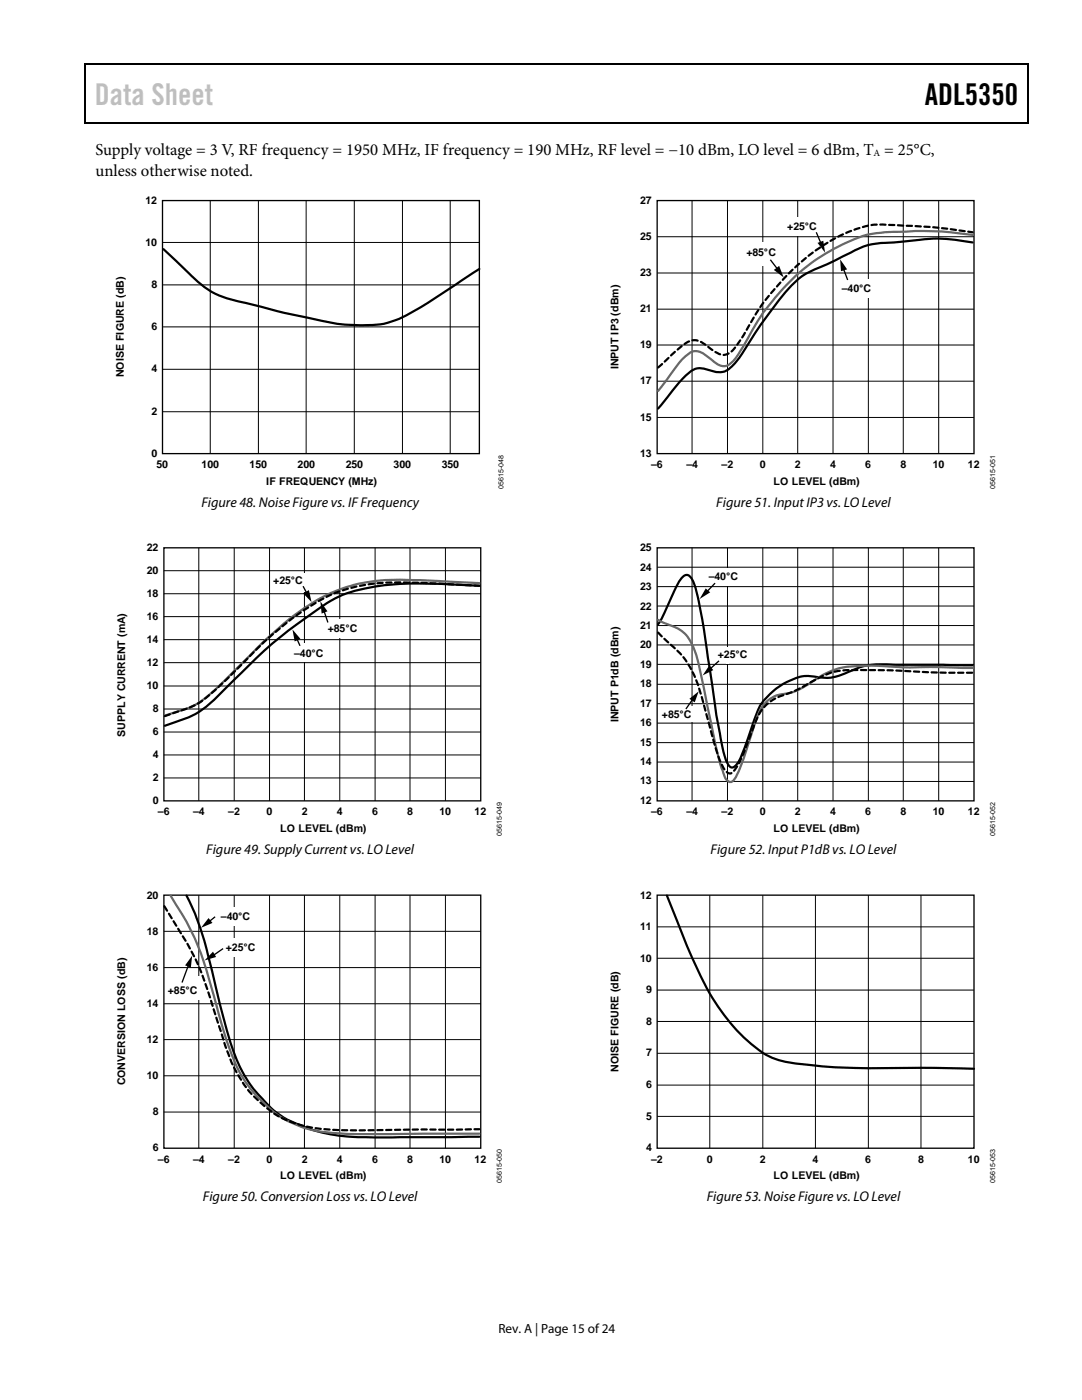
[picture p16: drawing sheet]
<svg xmlns="http://www.w3.org/2000/svg" width="216mm" height="279mm" viewBox="0 0 216 279" stroke-linecap="round" stroke-linejoin="round" font-family="sans-serif">
<defs><g id="words">
<text font-size="6" fill="#c0c0c0" x="18.9" y="21">Data Sheet</text>
<text font-size="6" x="184.5" y="21">ADL5350</text>
<g font-size="3.3">
<text x="19" y="30.9">Supply voltage = 3 V, RF frequency = 1950 MHz, IF frequency = 190 MHz, RF level = −10 dBm, LO level = 6 dBm, T = 25°C,</text>
<text x="19.1" y="35.2">unless otherwise noted.</text>
</g>
<g font-size="2.8">
<text x="40.2" y="101.1">Figure 48. Noise Figure vs. IF Frequency</text>
<text x="142.9" y="101.1">Figure 51. Input IP3 vs. LO Level</text>
<text x="41.1" y="170.4">Figure 49. Supply Current vs. LO Level</text>
<text x="141.8" y="170.4">Figure 52. Input P1dB vs. LO Level</text>
<text x="40.5" y="239.8">Figure 50. Conversion Loss vs. LO Level</text>
<text x="141" y="239.8">Figure 53. Noise Figure vs. LO Level</text>
</g>
<text font-size="2.6" x="99.5" y="266">Rev. A | Page 15 of 24</text>
<g font-size="2.1">
<text x="29" y="40.7">12</text>
<text x="127.7" y="40.7">27</text>
<text x="127.7" y="47.9">25</text>
<text x="157.1" y="45.8">+25°C</text>
<text x="29" y="49.1">10</text>
<text x="148.9" y="51">+85°C</text>
<text x="30.2" y="57.5">8</text>
<text x="127.7" y="55.1">23</text>
<text x="168" y="58.3">–40°C</text>
<text x="30.2" y="65.9">6</text>
<text x="127.7" y="62.3">21</text>
<text x="127.7" y="69.5">19</text>
<text x="24.7" y="75.3" transform="rotate(-90 24.7 75.3)">NOISE FIGURE (dB)</text>
<text x="30.2" y="74.3">4</text>
<text x="123.4" y="73.7" transform="rotate(-90 123.4 73.7)">INPUT IP3 (dBm)</text>
<text x="127.7" y="76.7">17</text>
<text x="30.2" y="82.7">2</text>
<text x="127.7" y="83.9">15</text>
<text x="30.2" y="91.1">0</text>
<text x="31.2" y="93.4">50</text>
<text x="40.2" y="93.4">100</text>
<text x="49.8" y="93.4">150</text>
<text x="59.4" y="93.4">200</text>
<text x="69" y="93.4">250</text>
<text x="78.5" y="93.4">300</text>
<text x="88.1" y="93.4">350</text>
<text x="127.7" y="91.1">13</text>
<text x="129.9" y="93.4">–6</text>
<text x="137" y="93.4">–4</text>
<text x="144" y="93.4">–2</text>
<text x="151.6" y="93.4">0</text>
<text x="158.6" y="93.4">2</text>
<text x="165.6" y="93.4">4</text>
<text x="172.7" y="93.4">6</text>
<text x="179.7" y="93.4">8</text>
<text x="186.1" y="93.4">10</text>
<text x="193.1" y="93.4">12</text>
<text x="53.1" y="96.7">IF FREQUENCY (MHz)</text>
<text x="154.3" y="96.7">LO LEVEL (dBm)</text>
<text x="29.3" y="110">22</text>
<text x="127.7" y="110">25</text>
<text x="127.7" y="113.9">24</text>
<text x="29.3" y="119.2">18</text>
<text x="29.3" y="114.6">20</text>
<text x="54.5" y="116.6">+25°C</text>
<text x="127.7" y="117.8">23</text>
<text x="141.4" y="115.8">–40°C</text>
<text x="29.3" y="123.8">16</text>
<text x="127.7" y="121.6">22</text>
<text x="127.7" y="125.5">21</text>
<text x="29.3" y="128.3">14</text>
<text x="58.7" y="131.2">–40°C</text>
<text x="65.4" y="126.2">+85°C</text>
<text x="127.7" y="129.4">20</text>
<text x="143.2" y="131.4">+25°C</text>
<text x="29.3" y="137.5">10</text>
<text x="29.3" y="132.9">12</text>
<text x="127.7" y="137.2">18</text>
<text x="127.7" y="133.3">19</text>
<text x="30.5" y="142.1">8</text>
<text x="127.7" y="141">17</text>
<text x="132.1" y="143.3">+85°C</text>
<text x="25" y="147" transform="rotate(-90 25 147)">SUPPLY CURRENT (mA)</text>
<text x="30.5" y="146.7">6</text>
<text x="123.4" y="144.1" transform="rotate(-90 123.4 144.1)">INPUT P1dB (dBm)</text>
<text x="127.7" y="144.9">16</text>
<text x="127.7" y="148.8">15</text>
<text x="30.5" y="155.8">2</text>
<text x="30.5" y="151.3">4</text>
<text x="127.7" y="152.7">14</text>
<text x="30.5" y="160.4">0</text>
<text x="127.7" y="160.4">12</text>
<text x="127.7" y="156.5">13</text>
<text x="31.5" y="162.7">–6</text>
<text x="38.5" y="162.7">–4</text>
<text x="45.5" y="162.7">–2</text>
<text x="53.2" y="162.7">0</text>
<text x="55.9" y="166">LO LEVEL (dBm)</text>
<text x="60.2" y="162.7">2</text>
<text x="67.2" y="162.7">4</text>
<text x="74.2" y="162.7">6</text>
<text x="81.3" y="162.7">8</text>
<text x="87.7" y="162.7">10</text>
<text x="94.7" y="162.7">12</text>
<text x="129.9" y="162.7">–6</text>
<text x="137" y="162.7">–4</text>
<text x="144" y="162.7">–2</text>
<text x="151.6" y="162.7">0</text>
<text x="154.3" y="166">LO LEVEL (dBm)</text>
<text x="158.6" y="162.7">2</text>
<text x="165.6" y="162.7">4</text>
<text x="172.7" y="162.7">6</text>
<text x="179.7" y="162.7">8</text>
<text x="186.1" y="162.7">10</text>
<text x="193.1" y="162.7">12</text>
<text x="29.3" y="179.3">20</text>
<text x="127.7" y="179.3">12</text>
<text x="44.1" y="183.5">–40°C</text>
<text x="127.7" y="185.6">11</text>
<text x="29.3" y="186.5">18</text>
<text x="45.1" y="189.7">+25°C</text>
<text x="127.7" y="191.9">10</text>
<text x="29.3" y="193.7">16</text>
<text x="29.3" y="200.9">14</text>
<text x="33.5" y="198.4">+85°C</text>
<text x="128.9" y="198.2">9</text>
<text x="29.3" y="208.2">12</text>
<text x="128.9" y="204.5">8</text>
<text x="29.3" y="215.3">10</text>
<text x="123.4" y="213.9" transform="rotate(-90 123.4 213.9)">NOISE FIGURE (dB)</text>
<text x="128.9" y="210.8">7</text>
<text x="25" y="216.6" transform="rotate(-90 25 216.6)">CONVERSION LOSS (dB)</text>
<text x="128.9" y="217.1">6</text>
<text x="30.5" y="222.5">8</text>
<text x="128.9" y="223.5">5</text>
<text x="30.5" y="229.8">6</text>
<text x="31.5" y="232">–6</text>
<text x="38.5" y="232">–4</text>
<text x="45.5" y="232">–2</text>
<text x="53.2" y="232">0</text>
<text x="60.2" y="232">2</text>
<text x="67.2" y="232">4</text>
<text x="74.2" y="232">6</text>
<text x="81.3" y="232">8</text>
<text x="87.7" y="232">10</text>
<text x="94.7" y="232">12</text>
<text x="128.9" y="229.8">4</text>
<text x="129.9" y="232">–2</text>
<text x="141.1" y="232">0</text>
<text x="151.6" y="232">2</text>
<text x="162.1" y="232">4</text>
<text x="172.7" y="232">6</text>
<text x="183.2" y="232">8</text>
<text x="193.1" y="232">10</text>
<text x="55.9" y="235.4">LO LEVEL (dBm)</text>
<text x="154.3" y="235.4">LO LEVEL (dBm)</text>
</g>
<text font-size="1.9" x="174.3" y="31.1">A</text>
<g font-size="1.4">
<text x="100.4" y="97.5" transform="rotate(-90 100.4 97.5)">05615-048</text>
<text x="198.6" y="97.5" transform="rotate(-90 198.6 97.5)">05615-051</text>
<text x="100.1" y="166.8" transform="rotate(-90 100.1 166.8)">05615-049</text>
<text x="198.6" y="166.8" transform="rotate(-90 198.6 166.8)">05615-052</text>
<text x="100.1" y="236.2" transform="rotate(-90 100.1 236.2)">05615-050</text>
<text x="198.6" y="236.2" transform="rotate(-90 198.6 236.2)">05615-053</text>
</g>
</g></defs>
<path d="M16.9 12.7h.2v1h-.2zM205.1 12.7h.2v1h-.2zM205.1 12.7h.2v.3h-.2zM82.3 24.4h.2v.3h-.2zM205.1 24.4h.2v.3h-.2zM58.4 125.6l1.5 1.9-1.1 .5zM63.9 120l1.4 2-1.1 .4z" fill="#000"/>
<path d="M16.9 12.8h188.2M17 13.7v11M205.2 13.7v11M205.1 24.5h-188.2" fill="none" stroke="#000" stroke-width=".25"/>
<path d="M32.4 40h63.3v50.5h-63.3zM32.7 109.3h63.2v50.5h-63.2zM59.2 127.3l.7 1.6M64.6 121.8l.8 2.4" fill="none" stroke="#000" stroke-width=".26"/>
<g fill="none" stroke="#000" stroke-width=".2">
<path d="M32.4 48.4h63.3M32.4 56.9h63.3M42 40v50.5M51.6 40v50.5M61.1 40v50.5M70.7 40v50.5M80.3 40v50.5M89.8 40v50.5M32.4 65.2h63.3M32.4 73.7h63.3M32.4 82.2h63.3M32.7 113.9h63.2"/>
<path d="M32.7 118.5h63.2M39.7 109.3v50.5M46.7 109.3v50.5M53.8 109.3v50.5M60.7 109.3v50.5M67.8 109.3v50.5M74.8 109.3v50.5M81.8 109.3v50.5M88.9 109.3v50.5M32.7 123.1h63.2M32.7 127.7h63.2M32.7 132.2h63.2"/>
<path d="M32.7 136.9h63.2M32.7 141.5h63.2M32.7 146.1h63.2M32.7 150.7h63.2M32.7 155.3h63.2"/>
</g>
<path d="M32.6 49.7l3.8 3.6a25.2 25.2 0 0 0 7.3 5.7l2.3 .7 3.8 .9a197.3 197.3 0 0 0 18.2 4.1l.8 .1a22.7 22.7 0 0 0 9.8-.8 71.5 71.5 0 0 0 12.4-7.2l4.7-3.1M95.7 116.9l-2.2-.1a93.8 93.8 0 0 0-18.8 .3 23.7 23.7 0 0 0-12.6 5.4 93 93 0 0 0-15.6 13.3l-.7 .7a28.7 28.7 0 0 1-7.8 6.5l-5.1 1.8" fill="none" stroke="#000" stroke-width=".44"/>
<path d="M95.7 116.4l-5.1-.3a110.3 110.3 0 0 0-15.8-.1 31.9 31.9 0 0 0-16.7 7.3 115.2 115.2 0 0 0-11.5 10.7l-.6 .7a34.5 34.5 0 0 1-7.3 6.1l-1.6 .7-4.2 1.3" fill="none" stroke="#656565" stroke-width=".44"/>
<path d="M32.9 142.9l.8-.3a24.5 24.5 0 0 0 6.6-2.7 184.1 184.1 0 0 0 12.9-12.3 52 52 0 0 1 13.9-9.4 38.2 38.2 0 0 1 15.8-1.9l12.8 .6" fill="none" stroke="#000" stroke-width=".44" stroke-dasharray="1.1 .7"/>
<g fill="#fff">
<path d="M67.5 123.6h.7v3.7h-.7z"/>
<path d="M60.5 128.3h.6v3.7h-.6z"/>
<path d="M60.5 114.3h.6v3.7h-.6z"/>
</g>
<path d="M60.5 117l.8 1.5M32.7 178.6h63.2v50.6h-63.2zM42.9 183l-1.3 1M44.5 189.3l-2 1.4" fill="none" stroke="#000" stroke-width=".26"/>
<path d="M60.5 118.4l1.1-.6 .6 2.4zM41.6 183.2l.8 1-2.3 1zM42.5 189.9l.6 1.1-2.3 .7z" fill="#000"/>
<g fill="none" stroke="#000" stroke-width=".2">
<path d="M39.7 178.6v50.6M46.7 178.6v50.6M53.8 178.6v50.6M60.7 178.6v50.6M67.8 178.6v50.6M74.8 178.6v50.6M81.8 178.6v50.6M88.9 178.6v50.6M32.7 185.9h63.2M32.7 193.1h63.2M32.7 200.3h63.2M32.7 207.5h63.2"/>
<path d="M32.7 214.7h63.2M32.7 221.9h63.2"/>
</g>
<path d="M37.2 178.7a60.5 60.5 0 0 1 5.1 15.1l.8 3.4a90.7 90.7 0 0 0 4.8 15.8 29.2 29.2 0 0 0 8 9.6 32.3 32.3 0 0 0 18 4.4l21.8-.1" fill="none" stroke="#000" stroke-width=".44"/>
<path d="M34 178.7a55.1 55.1 0 0 1 8.4 19 91.8 91.8 0 0 0 5.2 16 27.8 27.8 0 0 0 9.6 9.9 24.4 24.4 0 0 0 11.4 2.7h27.1" fill="none" stroke="#656565" stroke-width=".44"/>
<path d="M32.8 180.8a84.8 84.8 0 0 1 7.5 13.6l2.9 8.7a69.5 69.5 0 0 0 3.7 10.4 20.9 20.9 0 0 0 16.3 11.7 163.7 163.7 0 0 0 19 .2h13.5" fill="none" stroke="#000" stroke-width=".44" stroke-dasharray="1.1 .7"/>
<g fill="#fff">
<path d="M39.4 194.9h.6v4.6h-.6z"/>
<path d="M46.5 181.1h.5v3.7h-.5z"/>
<path d="M46.5 187.2h.5v3.7h-.5z"/>
</g>
<path d="M131.1 40h63.3v50.5h-63.3zM153.7 51.8l1.5 2M162.9 46.4l1 2.3M168.3 53.5l.8 2.4M37.7 192.5l-1.4 3.6" fill="none" stroke="#000" stroke-width=".26"/>
<path d="M154.4 53.9l1.1-.8 .9 2.3zM163.1 48.5l1.2-.5 .3 2.4zM167.6 51.8l1.4 2-1.2 .3zM38.4 190.7l-.3 2.4-1.2-.4z" fill="#000"/>
<g fill="none" stroke="#000" stroke-width=".2">
<path d="M131.1 47.2h63.3M131.1 54.5h63.3M138.1 40v50.5M145.2 40v50.5M152.2 40v50.5M159.2 40v50.5M166.2 40v50.5M173.3 40v50.5M180.2 40v50.5M187.3 40v50.5M131.1 61.7h63.3M131.1 68.9h63.3"/>
<path d="M131.1 76.1h63.3M131.1 83.3h63.3"/>
</g>
<g fill="#fff">
<path d="M151.9 48.3h.6v4.6h-.6z"/>
<path d="M173 55.8h.5v3.7h-.5z"/>
<path d="M159 43.3h.5v3.7h-.5z"/>
</g>
<path d="M194.1 48.4a33.8 33.8 0 0 0-13.4-.2l-2.3 .2a16 16 0 0 0-9.2 2.3l-4.7 2.3a15.5 15.5 0 0 0-8.3 6 118.2 118.2 0 0 0-8.9 12.7 6.2 6.2 0 0 1-3.1 2.5 9.4 9.4 0 0 1-3.9-.7 3.7 3.7 0 0 0-3.7 1.7l-1.6 1.7-3.7 4.6M131.3 124.6l.9-1.5 1.8-4a14.7 14.7 0 0 1 2.3-4.1 1.06 1.06 0 0 1 1.8 .6 47.5 47.5 0 0 1 2.4 10.6l2.6 17.1a48.1 48.1 0 0 0 2 8.9 1.05 1.05 0 0 0 1.4 .8 10 10 0 0 0 2.3-4.4l1.4-4.2a12.7 12.7 0 0 1 7.8-8.7 7.9 7.9 0 0 1 5.7-.5 10.3 10.3 0 0 0 6.1-1.3 15.3 15.3 0 0 1 8.8-1.2l15.5 .1" fill="none" stroke="#000" stroke-width=".44"/>
<path d="M194.1 46.9a74 74 0 0 0-21.3 0 39.6 39.6 0 0 0-20 14.8l-2 3a49.5 49.5 0 0 1-4.5 7.4 2.34 2.34 0 0 1-3.7 .2l-1.4-1.1a2.91 2.91 0 0 0-4.7 .1l-1.2 1.4-4 5.3M131.3 123.7l1.4 .7a7.5 7.5 0 0 1 5.5 4.3 36.2 36.2 0 0 1 2.1 8.1l1.4 6.7a65.2 65.2 0 0 0 2.9 11.6l.2 .3a.97 .97 0 0 0 .9 .7 .97 .97 0 0 0 .9-.7 72.6 72.6 0 0 0 4.2-11.6 6.8 6.8 0 0 1 6-5.4 14.9 14.9 0 0 0 6.3-3.1 14.8 14.8 0 0 1 9.1-2.4l1.6-.1a124.9 124.9 0 0 0 14.2 .3l6.1 .2" fill="none" stroke="#656565" stroke-width=".44"/>
<path d="M131.3 73.3l2.7-2.5a12.2 12.2 0 0 1 4.1-2.9 4.2 4.2 0 0 1 3.5 1.5l1.5 1a2.51 2.51 0 0 0 3.5-.9l1.5-2.1a49 49 0 0 1 17.6-19.3 19.4 19.4 0 0 1 13-3.2l1.1 .1a97.3 97.3 0 0 1 14.3 1.4M131.3 126.2l1.2 1.3a19.3 19.3 0 0 1 7.5 11.5l.2 .8a138.5 138.5 0 0 0 3.7 12.4l.5 1.2a1.39 1.39 0 0 0 1.6 .9 11.8 11.8 0 0 0 2.7-4.8l1.2-3.1a13.2 13.2 0 0 1 3.3-6 13.4 13.4 0 0 1 4.8-2.3l2.5-1.2a16.4 16.4 0 0 1 9.9-3.2l7.2 .1 9.6 .4 6.9 .1" fill="none" stroke="#000" stroke-width=".44" stroke-dasharray="1.1 .7"/>
<path d="M131.1 109.3h63.3v50.5h-63.3zM142.7 116.4l-1.7 1.7M143.5 131.9l-1.9 1.7" fill="none" stroke="#000" stroke-width=".26"/>
<g fill="none" stroke="#000" stroke-width=".2">
<path d="M131.1 113.2h63.3M131.1 117.1h63.3M138.1 109.3v50.5M145.2 109.3v50.5M152.2 109.3v50.5M159.2 109.3v50.5M166.2 109.3v50.5M173.3 109.3v50.5M180.2 109.3v50.5M187.3 109.3v50.5M131.1 120.9h63.3M131.1 124.8h63.3"/>
<path d="M131.1 128.7h63.3M131.1 132.6h63.3M131.1 136.6h63.3M131.1 140.4h63.3M131.1 144.3h63.3M131.1 148.2h63.3M131.1 152.1h63.3M131.1 156h63.3"/>
</g>
<path d="M140.8 117.4l.9 .8-2.1 1.3zM141.5 132.8l.8 .9-2.1 1.1z" fill="#000"/>
<g fill="#fff">
<path d="M137.8 141h.6v3.1h-.6z"/>
<path d="M145 113.5h.5v3.4h-.5z"/>
<path d="M145 129.1h.5v3.3h-.5z"/>
</g>
<path d="M138.3 139.5l-1.4 2M131.1 178.6h63.3v50.6h-63.3z" fill="none" stroke="#000" stroke-width=".26"/>
<path d="M137.6 139.5l1.8-1.5-.8 2.2z" fill="#000"/>
<path d="M141.6 178.6v50.6M152.2 178.6v50.6M162.7 178.6v50.6M173.3 178.6v50.6M183.8 178.6v50.6M131.1 185h63.3M131.1 191.2h63.3M131.1 197.6h63.3M131.1 203.9h63.3M131.1 210.2h63.3M131.1 216.6h63.3M131.1 222.8h63.3" fill="none" stroke="#000" stroke-width=".2"/>
<path d="M133.1 178.7l.4 1a138.1 138.1 0 0 0 8.6 19.4 34.1 34.1 0 0 0 11 11.5 26.5 26.5 0 0 0 9.6 2.1 224.8 224.8 0 0 0 23.2 .4l8.5 .2" fill="none" stroke="#000" stroke-width=".44"/>
<use href="#words"/>
</svg>
